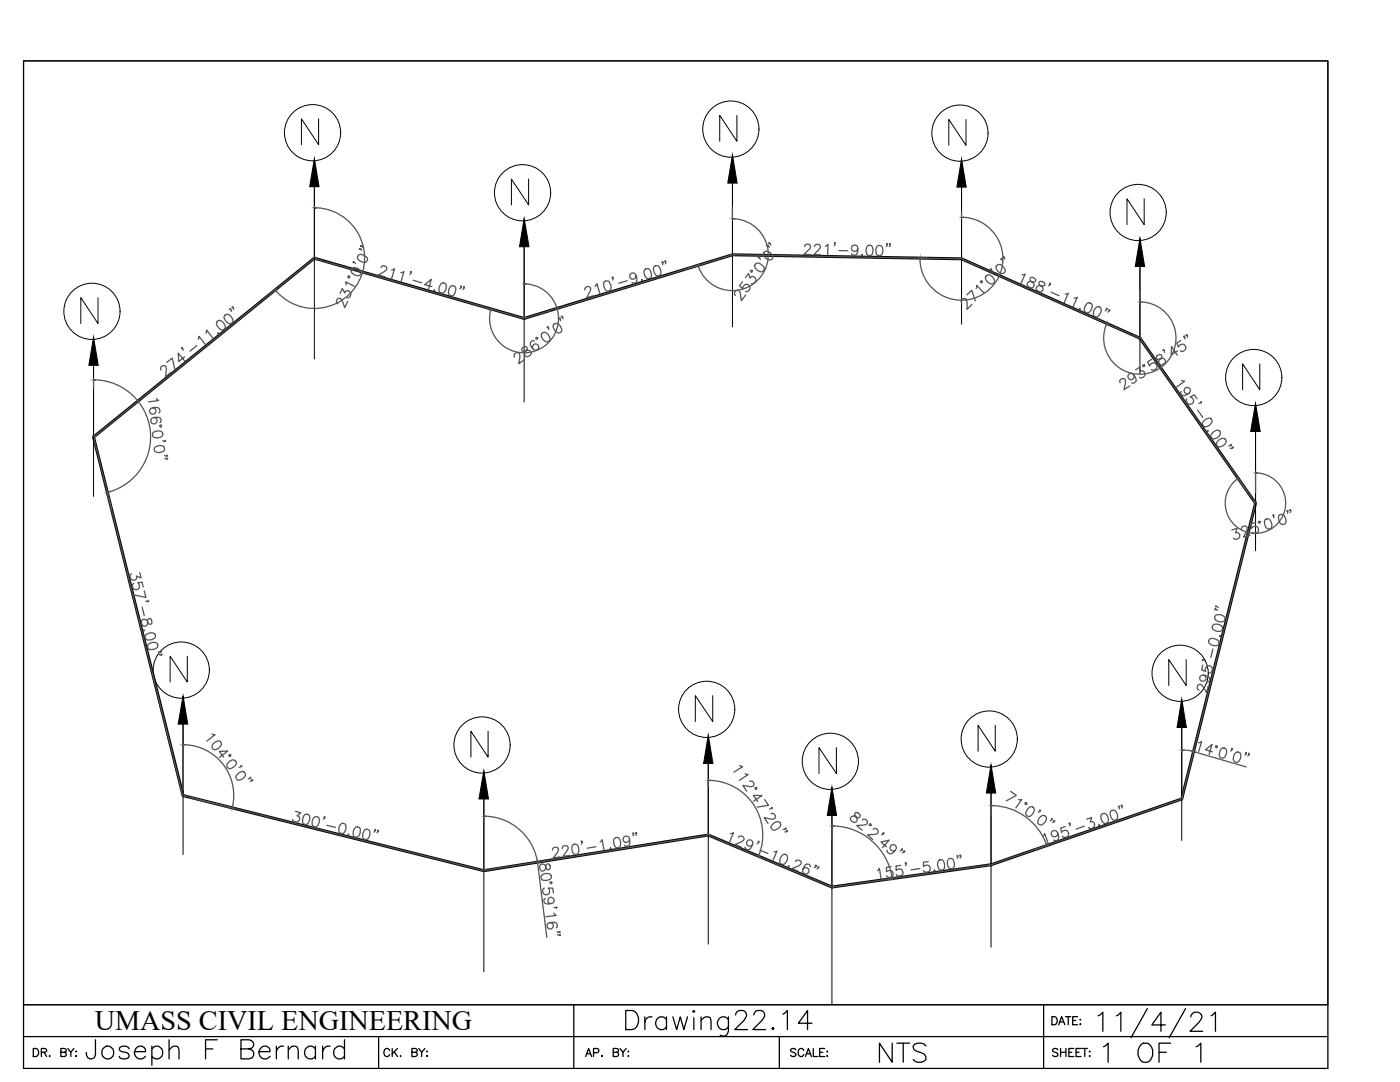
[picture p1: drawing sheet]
<svg xmlns="http://www.w3.org/2000/svg" width="279mm" height="216mm" viewBox="0 0 279 216" stroke-linecap="round" stroke-linejoin="round" font-family="sans-serif">
<defs><g id="words">
<text font-size="9.7" x="218.4" y="208.1">11/4/21</text>
<g font-size="8.8">
<text x="123.8" y="207.8">Drawing22.14</text>
<text x="16.2" y="213.8">Joseph F Bernard</text>
</g>
<g font-size="7.1">
<text x="174.6" y="213.1">NTS</text>
<text x="219.4" y="213.1">1 OF 1</text>
</g>
<text font-size="5.6" x="18.9" y="205.5">UMASS CIVIL ENGINEERING</text>
<g font-size="4.4">
<text x="157" y="212">SCALE:</text>
<text x="209.2" y="212">SHEET:</text>
</g>
</g></defs>
<!-- layer: C-BLDG -->
<path d="M18.7 87.2l44-35.7 41.9 12 41.6-12.7 45.7 .8 35.6 15.9 23.1 32.9-14.8 59-38 13.2-31.8 4.4-24.6-10.4-44.8 7.1-60.1-14.9z" fill="none" stroke="#000" stroke-width=".59"/>
<!-- layer: NS_refrence -->
<g fill="#000" stroke="#000" stroke-width=".2">
<path d="M62.7 31.6l1 5.7h-1.9zM146.2 30.9l.9 5.6h-1.9zM191.9 31.7l.9 5.6h-1.8zM104.6 43.6l1 5.6h-1.9zM227.5 47.5l.9 5.7h-1.8zM18.7 67.3l.9 5.6h-1.9zM250.6 80.5l.9 5.6h-1.9zM36.5 138.9l1 5.6h-1.9zM96.6 153.8l.9 5.6h-1.9zM141.4 146.7l.9 5.7h-1.9zM197.8 152.6l.9 5.6h-1.8zM235.8 139.5l1 5.7h-1.9z"/>
<path d="M166 157.1l1 5.6h-1.9z"/>
</g>
<g fill="none" stroke="#000" stroke-width=".2">
<path d="M62.7 32.4v39.2M63.6 23.7v5.2l-3.4-5.2v5.2M105.5 35.7v5.2l-3.4-5.2v5.2M146.2 31.8v33.4M147.1 23v5.2l-3.5-5.2v5.2M191.9 32.6v32.1M192.8 23.8v5.2l-3.4-5.2v5.2M228.3 39.7v5.1l-3.4-5.1v5.1M19.6 59.4v5.2l-3.5-5.2v5.2M104.6 44.5v35.7M227.5 48.4v26.3M18.7 68.1v31"/>
<path d="M251.4 72.6v5.2l-3.4-5.2v5.2M250.6 81.3v28.6M36.5 139.7v30.8M37.4 130.9v5.2l-3.4-5.2v5.2M142.2 138.8v5.2l-3.4-5.2v5.2M236.7 131.6v5.2l-3.4-5.2v5.2M96.6 154.6v39.3M97.4 145.9v5.2l-3.4-5.2v5.2M141.4 147.5v40.9M166 157.9v42.5M166.9 149.2v5.1l-3.5-5.1v5.1M197.8 153.5v35.5"/>
<path d="M198.6 144.7v5.2l-3.4-5.2v5.2M235.8 140.3v27.4"/>
<circle cx="62.4" cy="26.5" r="5.6"/>
<circle cx="104.3" cy="38.5" r="5.6"/>
<circle cx="145.9" cy="25.8" r="5.6"/>
<circle cx="191.6" cy="26.6" r="5.6"/>
<circle cx="227.1" cy="42.4" r="5.6"/>
<circle cx="18.4" cy="62.1" r="5.6"/>
<circle cx="250.2" cy="75.3" r="5.6"/>
<circle cx="36.2" cy="133.7" r="5.6"/>
<circle cx="235.5" cy="134.3" r="5.6"/>
<circle cx="96.2" cy="148.7" r="5.6"/>
<circle cx="141" cy="141.5" r="5.6"/>
<circle cx="165.7" cy="151.9" r="5.6"/>
<circle cx="197.4" cy="147.5" r="5.6"/>
</g>
<!-- layer: Dimmentions -->
<g fill="none" stroke="#545454" stroke-width=".25">
<path d="M55.1 57.7l-1.1 .9M62.4 51.8l-43.4 35.2M62.6 51.4h.1M62.7 41.2v.2M62.8 51.3v.1M63.1 51.6l41.2 11.9M63.1 41.5a10.1 10.1 0 0 1 8.7 14.3 10.1 10.1 0 0 1-16.7 2.3M67.9 58.5l.4-.9 .5 .9a.68 .68 0 0 1 1.1-.2 .68 .68 0 0 1-.3 1.1h-.3M69.1 56.9l-.1-.6 1.8 .9M70.2 53.7l.2-.2a1.49 1.49 0 0 1 1.7 .8 .7 .7 0 0 1-.7 .7 1.7 1.7 0 0 1-1.3-.9zM70.6 52.2l-.1 .2 .1-.2 .3 .4M71.5 51a.96 .96 0 0 1 1.3 0l.4 .3a.64 .64 0 0 1 .1 .7 .64 .64 0 0 1-.6 .4 1.79 1.79 0 0 1-1.4-.9z"/>
<path d="M71.8 49.6v.1l-.1-.1 .3 .1 .2 .3M72.1 49l-.1 .2 .1-.2 .3 .4M76 53.4l.3-.4a.69 .69 0 0 1 .9 .6l-.2 .4-1.5 .9 1.3 .3M78.1 53.9l.6-.3-.6 2M80 54.4l.6-.2-.5 2M82.1 54.3l-.2-.1 .2 .1-.3 .4M82.5 55.9l1.7 .5M86.2 57.2l-1.4-.4 1.3-1-.6 1.9M86.6 57.9l.2 .1zM88 56.7a.61 .61 0 0 1 .6-.2 .61 .61 0 0 1 .5 .5 1.28 1.28 0 0 1-1 1.5l-.1-.1a.9 .9 0 0 1-.3-1.2zM89.8 57.2a.63 .63 0 0 1 .7-.2 .63 .63 0 0 1 .5 .6 1.71 1.71 0 0 1-.7 1.4 .68 .68 0 0 1-.8-.5zM92.1 57.2h-.1l-.1-.1 .2 .1v.2l-.3 .2"/>
<path d="M92.7 57.3l-.2 .1v-.1l.1-.1v.3l-.2 .2M104.6 56.5v.4M105 56.7a6.9 6.9 0 0 1 6.4 7.6 6.9 6.9 0 0 1-8 6 6.9 6.9 0 0 1-5.5-8.3M116.7 57.9v-.3a.67 .67 0 0 1 1-.3l.2 .3v.2l-.8 1.6 1.3-.4M118.7 57.2l.4-.6 .6 2M120.6 56.3a.7 .7 0 0 1 1 0 1.54 1.54 0 0 1 .2 1.5l-.4 .3a.94 .94 0 0 1-.9-1l-.1-.5zM122.3 55.3v.2l-.2-.1 .2-.1 .1 .2-.1 .4M125.2 56l-1.7 .5M126.9 54.9a.64 .64 0 0 1-.7 .8 .64 .64 0 0 1-.5-.8 .64 .64 0 0 1 1-.3 1.63 1.63 0 0 1 .3 1.7 .57 .57 0 0 1-.9 0M128.1 55.8l.1 .2zM128.7 53.8a.7 .7 0 0 1 1 0 1.86 1.86 0 0 1 .2 1.6 .7 .7 0 0 1-1 0 1.54 1.54 0 0 1-.2-1.6zM130.5 53.3a.66 .66 0 0 1 1-.1 1.76 1.76 0 0 1 .3 1.6 .67 .67 0 0 1-1 0 1.8 1.8 0 0 1-.3-1.5z"/>
<path d="M132.3 52.3l-.2 .1 .2-.1-.1 .5M132.8 52.1v.1h-.2l.2-.1v.6M139.6 52.9l-3 .9M145.8 51l-40.8 12.5M146.1 50.6v.1M146.2 41.4v2.5M146.2 50.6v.1M146.5 43.7a7.2 7.2 0 0 1 5.4 11.4 7.2 7.2 0 0 1-12.5-1.8M146.6 50.8l44.9 .8M148.2 56.2l-.6 .8 .7 .6a.73 .73 0 0 1 .6-.9 .73 .73 0 0 1 .8 .8 .73 .73 0 0 1-.9 .7M148.8 55.4l.6-.8 .3 .9a.66 .66 0 0 1 1-.1 .66 .66 0 0 1-.1 1l-.6 .2M148.8 58.9l-.8 1.1-.3-1.4a.6 .6 0 0 0-.7-.6l-.4 .3v.3l.2 .4"/>
<path d="M150.8 52.7a1.34 1.34 0 0 1 1.8 .9 .68 .68 0 0 1-.9 .6 1.7 1.7 0 0 1-1.1-1.1zM151.4 51.3l-.1 .2 .1-.2 .2 .1 .1 .4M152.6 50.3l.2-.2a1.66 1.66 0 0 1 1.5 1.1 .67 .67 0 0 1-.8 .7 1.06 1.06 0 0 1-.9-1.6zM153.2 48.9l-.1 .2 .1-.2 .2 .2 .1 .3M153.5 48.5l.1 .1h-.2v-.1h.1l.3 .4M160.6 49.2l.1-.3a.67 .67 0 0 1 1 0 .62 .62 0 0 1-.2 .9l-1.1 1h1.4M162.6 49.2v-.3l.3-.2a.67 .67 0 0 1 .8 .4l-.3 .7-1 1h1.4M164.7 49.1l.5-.3v2M166.7 48.5h-.2h.2l-.2 .5M167.4 50h1.8M171.2 49.6a.64 .64 0 0 1-.9 .5 .64 .64 0 0 1-.2-1 .64 .64 0 0 1 1 .1 1.1 1.1 0 0 1-.7 1.7l-.3-.1-.1-.2M172 50.8v.2z"/>
<path d="M173.1 49a.68 .68 0 0 1 1 .3 1.73 1.73 0 0 1-.2 1.6l-.5 .1a1.39 1.39 0 0 1-.3-2zM175.1 49.1a.69 .69 0 0 1 1 .3 1.73 1.73 0 0 1-.2 1.5 .73 .73 0 0 1-1-.3 1.59 1.59 0 0 1 .2-1.5zM177.1 48.7l-.1 .1-.1-.1h.2v.2l-.2 .3M177.7 48.7h-.2l.1-.1 .1 .3-.2 .3M183.4 51.5h1.7M191.9 51.8l-.1 .1M191.9 42.2v1.4M191.9 51.4v.1M192.2 51.8l35 15.6M192.2 43.4a8.3 8.3 0 0 1 8 8.4 8.3 8.3 0 0 1-8.3 8.1 8.3 8.3 0 0 1-8.3-8M193 58.8l.9-.9 .7 2.2M194.8 57.6l.1-.7 1.4 1.5"/>
<path d="M196.9 54.9l.3-.1a1.47 1.47 0 0 1 1.3 1.3 .61 .61 0 0 1-.9 .5 1.02 1.02 0 0 1-.7-1.7zM197.8 53.7v.1h-.1v-.1h.1l.2 .5M198.9 53l.4-.3a1.32 1.32 0 0 1 1.2 1.7l-.2 .1a1.13 1.13 0 0 1-1.5-.9v-.3zM199.9 51.6v.2h-.2v-.2l.3 .2 .1 .3M200.3 51.2l-.1 .2v-.2h.1l.2 .5M204 54.9l.6-.2-.8 1.9M205.7 55.5l-.1 .2a1.04 1.04 0 0 0 .6 .8 .56 .56 0 0 1 .1 .7 .56 .56 0 0 1-.6 .2 .72 .72 0 0 1-.7-.7 .65 .65 0 0 1 .9-.5l.3 .1a.4 .4 0 0 0 .5-.5 .81 .81 0 0 0-1-.3zM207.4 56.3l-.1 .4 .2 .2a.81 .81 0 0 1 .5 1.1 .7 .7 0 0 1-.9 .1 .7 .7 0 0 1-.2-.9 .9 .9 0 0 1 1.1-.1h.3l.2-.3a.71 .71 0 0 0-1.1-.5zM209.6 56.6h-.1l.1-.1a.38 .38 0 0 1-.3 .5M209.8 58.3l1.6 .7M212.6 58.7l.6-.2-.8 1.9M214.4 59.5l.6-.2-.8 1.9"/>
<path d="M227.5 58.1v2.4M18.7 75.6v1.9M19 75.8a11.4 11.4 0 0 1 11 10 11.4 11.4 0 0 1-8.2 12.4M31.2 79.5l.5 .4-2.1 .3M32.1 73.9v-.7a.68 .68 0 0 1 .9-.2l.2 .4-.1 1.7 1-.8M33.3 72.3l1.1-.8 .5 2.2M36.4 69.4l-.2 .2v-.2l.3 .2v.3M36.8 71.2l-1.1 .9-.1-1.7 1.3 1.7M39.3 69l-1.4 1.1M39.6 67.7l.1-.6 1.3 1.6M41.1 66.5l.1-.6 1.3 1.6M43.3 64.1l.2-.1a1.22 1.22 0 0 1 1.3 1.6l-.1 .1a.92 .92 0 0 1-1.2-.5l-.3-.8z"/>
<path d="M43.5 66.5h.1v.1h-.2zM44.9 62.9l.1-.1a1.37 1.37 0 0 1 1.5 1.3 .7 .7 0 0 1-.9 .4 1.91 1.91 0 0 1-.9-1.3zM46 61.6l-.2 .2v-.2h.2l.1 .5M46.4 61.3l-.1 .1 .1-.1 .2 .5M69.4 60.2l-.6 1.2-.5-1.3a.62 .62 0 0 0-.8-.5l-.4 .5 .1 .3 .2 .2M97.7 61.6l.4 .1M102.7 71.2l-.1-.4a.73 .73 0 0 1 .8-.4 .7 .7 0 0 1 .4 .8l-.3 1.4 1.1-.8M104.3 69.4l-.2 .3a.46 .46 0 0 0 .6 .4 .73 .73 0 0 1 .8-.2 .73 .73 0 0 1 .5 .7 .7 .7 0 0 1-.6 .6 .7 .7 0 0 1-.7-.4 .94 .94 0 0 1 .5-1 .41 .41 0 0 0-.3-.7zM104.6 63.3v.1l.1-.1M106.6 68a.6 .6 0 0 0-.6 .1 .6 .6 0 0 0-.2 .6 1.23 1.23 0 0 0 1.4 1.1 .64 .64 0 0 0 .2-.9 .64 .64 0 0 0-.8-.2 .64 .64 0 0 0-.3 .9M108.2 66.5l.4-.2a1.53 1.53 0 0 1 1.2 1.5 .65 .65 0 0 1-1 .3 1.26 1.26 0 0 1-.6-1.6zM109.3 65.2v.2h-.1l.1-.2 .2 .5"/>
<path d="M110.5 64.7l.2-.1a1.31 1.31 0 0 1 1.4 1.4 .65 .65 0 0 1-.9 .3 1.71 1.71 0 0 1-.8-1.3zM111.7 63.5l-.2 .1v-.1h.2l.1 .5M112.2 63.1l-.2 .1 .2-.1 .1 .5M191.9 60.5l-.1-.3 .1-.3 .5-.3a.4 .4 0 0 1 .5 .4l.1 1.7 1-1M215.3 61.6h.2l.1 .1zM216.9 60.6a.64 .64 0 0 1 .7-.1 .64 .64 0 0 1 .4 .6 1.6 1.6 0 0 1-.8 1.3 .71 .71 0 0 1-.8-.6zM218.7 61.4a.64 .64 0 0 1 1 .1 1.61 1.61 0 0 1-.8 1.7 .7 .7 0 0 1-.7-.6l.1-.5zM220.9 64.6l.2 .1M220.9 61.6h-.1h.1l-.3 .4M221.5 61.9l-.2-.1 .2 .1-.4 .4M223.6 76.4l-.1-.5 .1-.2a.67 .67 0 0 1 .9-.1l.1 .8-.3 1.4 1.2-.8M226.3 74.8a.63 .63 0 0 1-.5 .9 .63 .63 0 0 1-.7-.7 .63 .63 0 0 1 .9-.5 1.71 1.71 0 0 1 .7 1.6 .61 .61 0 0 1-.8 .3"/>
<path d="M226.7 73.8l.8-.6v1a.66 .66 0 0 1 1 .2 .66 .66 0 0 1-.5 1h-.3l-.3-.1M227.5 67.6l-.1 .1M227.7 67.4h-.1M227.7 67.8l22.7 32.3M227.9 60.3a7.2 7.2 0 0 1 6.7 8.3 7.2 7.2 0 0 1-9 5.8 7.2 7.2 0 0 1-4.9-9.5M229.9 71.7l-.9 .5 .4 .8a.74 .74 0 0 1 1-.6 .74 .74 0 0 1 .4 1 .74 .74 0 0 1-1 .3M230.9 71l-.1 .2a.4 .4 0 0 0 .5 .5 .85 .85 0 0 1 1.3 .2 .67 .67 0 0 1-.5 .8 .67 .67 0 0 1-.8-.5v-.3l.5-.5a.42 .42 0 0 0-.2-.7zM232.2 69.8v.1h-.1l.1-.1 .2 .1v.4M235 70l-1.3 .8 .1-1.7 1.2 1.8M235.6 67.9l-.8 .6 .4 .8a.73 .73 0 0 1 .9-.6 .73 .73 0 0 1 .5 1 .73 .73 0 0 1-1.1 .3M235.7 78.1a.58 .58 0 0 0 .1 .7 .58 .58 0 0 0 .6 .2 1.16 1.16 0 0 0 1.1-1.4 .65 .65 0 0 0-.9-.2 .65 .65 0 0 0-.2 .9 .65 .65 0 0 0 .9 .2M235.8 75.9l.6 .2-1.7 1.2"/>
<path d="M236.4 67.1l-.1 .2-.1-.1v-.1h.2l.1 .5M236.9 79.6a.72 .72 0 0 0 .3 1 .72 .72 0 0 0 1-.5 .72 .72 0 0 0-.7-.9l.8-.4 .6 .8M236.9 66.8v.1h-.2v-.1l.3 .2v.3M18.5 87l.1 .1M18.8 87.6l17.6 70.8M18.8 87.2h.1M21.4 98l.9 3.6M30.4 81.4a.64 .64 0 0 1 .7 .8 .64 .64 0 0 1-1 .3 .64 .64 0 0 1 0-1 1.71 1.71 0 0 1 1.7 0 .57 .57 0 0 1-.1 .9M30.5 86.4a1.33 1.33 0 0 1 2 0v.3a1.23 1.23 0 0 1-2.1 .2zM30.7 83.3a.65 .65 0 0 1 .6 .9 .65 .65 0 0 1-1 .3 .65 .65 0 0 1 0-1.1 2.2 2.2 0 0 1 1.7 0 .57 .57 0 0 1-.1 .9M30.9 89.3a1.29 1.29 0 0 1 1.9 .1l.1 .2a.92 .92 0 0 1-1.1 .7h-.6a.66 .66 0 0 1-.3-1zM32.5 87.9l.5 .2 .1-.1-.2-.1v.1l.1 .1"/>
<path d="M32.8 90.8l.5 .2v-.2v.2M32.9 91.4l.3 .2 .3-.1-.1-.1-.1 .1 .1 .1M239 81.8l1 1.5M239.8 80.3h-.2v-.1l.2 .1-.2 .1h-.4M240.4 83.8a.96 .96 0 0 1 1.3-.2l.1 .2a1.01 1.01 0 0 1-.6 1.2l-.5 .1a.62 .62 0 0 1-.6-.2 .62 .62 0 0 1 0-.7zM241 86h.1l-.1 .1h-.1zM242.1 86.2a.86 .86 0 0 1 1.4 0 1.32 1.32 0 0 1-1.4 1.4 .71 .71 0 0 1-.3-1zM243.2 87.8a.9 .9 0 0 1 1.4 0 1.32 1.32 0 0 1-1.4 1.4 .68 .68 0 0 1-.3-1zM245.7 88.9l-.1-.1v-.1l.1 .2-.5 .1M246.1 89.3h-.2l.1-.1 .1 .1-.2 .2h-.4M246.9 95.3l2.1 2.9M250.6 94.1v4.2"/>
<path d="M250.9 94.4a6 6 0 0 1 5.3 8 6 6 0 0 1-9.2 2.9 6 6 0 0 1-.2-9.6M26.7 116.4a.74 .74 0 0 0-.1 1.1 .74 .74 0 0 0 1.1-.1 .74 .74 0 0 0-.2-1.1l.9-.1 .2 .9M27.9 114.3l.3 1-1-.4a.65 .65 0 0 1-.5 .9 .65 .65 0 0 1-.7-.7l.2-.6M28.8 117.9l.3 1.3-2.2-.5M29.1 119.9l.5 .1-.1-.2 .1 .2M245.8 105.7l1.1-.3-.4 .9a.66 .66 0 0 1 .9 .5 .66 .66 0 0 1-.6 .8h-.4l-.2-.2M247.8 105.7v-.4l.2-.2 .6-.1a.41 .41 0 0 1 .3 .6l-.7 1.6 1.3-.4M250.3 100.4h.1M250.5 100.8l-14.6 58.3M250.5 104.3l-.9 .3 .2 .8a.74 .74 0 0 1 1-.3 .74 .74 0 0 1 .2 1.1 .74 .74 0 0 1-1.1 0M250.8 100.3h-.1M252.4 103.8a.63 .63 0 0 1 1 0 1.69 1.69 0 0 1 .3 1.5 .7 .7 0 0 1-1 0 1.69 1.69 0 0 1-.3-1.5z"/>
<path d="M254.2 102.8l-.2 .1 .1-.2 .2 .3-.1 .3M255.2 102.9a.67 .67 0 0 1 1.1 0 1.86 1.86 0 0 1 .2 1.5 .7 .7 0 0 1-1 0 1.69 1.69 0 0 1-.3-1.5zM257 101.9l-.2 .1 .2-.1v.5M257.6 101.7l-.2 .1 .2-.1v.2l-.1 .4M28.2 123.9a.64 .64 0 0 1 .6-.3 .64 .64 0 0 1 .6 .4l.2 .4a.41 .41 0 0 0 .7 0 .76 .76 0 0 0-.5-1l-.3 .2v.2a.9 .9 0 0 1-.7 1.2l-.2-.1a.99 .99 0 0 1-.4-1zM28.4 121.1l.4 1.8M28.7 125.7l.1 .1-.1 .1-.1-.1zM29.2 126.6a1.34 1.34 0 0 1 1.8 .1v.1a.95 .95 0 0 1-1 .9h-.5a.63 .63 0 0 1-.5-.5 .63 .63 0 0 1 .2-.6zM29.5 128.7a1.3 1.3 0 0 1 2-.1v.1a1.17 1.17 0 0 1-2 .5zM31.6 130l.5 .1 .1-.1-.1-.1-.1 .1 .1 .1M31.8 130.6l.5 .1v-.1l-.1-.1 .1 .2M240 132.7l-.2 1 .8 .3a.74 .74 0 0 1 .3-1.1 .74 .74 0 0 1 1 .4 .74 .74 0 0 1-.5 1"/>
<path d="M240 131.6v.2l-.1-.1 .1-.1 .2 .1 .3 .2M240.2 134.7a.63 .63 0 0 1 .4 1 .63 .63 0 0 1-1.1 0 .63 .63 0 0 1 .4-1 1.88 1.88 0 0 1 1.5 .6 .62 .62 0 0 1-.4 .8M241.1 136.9l-.3 1.3-.7-1.2a.65 .65 0 0 0-1-.3 .67 .67 0 0 0 0 .8l.2 .2M241.4 127.5a1.38 1.38 0 0 1 1.9 .8l-.1 .2a.93 .93 0 0 1-1.3 .2l-.4-.2a.67 .67 0 0 1-.1-1zM242.1 129.5l-.5 1.7M242.1 124.7a1.52 1.52 0 0 1 1.9 .4 .71 .71 0 0 1-.5 .9 1.66 1.66 0 0 1-1.5-.6l-.1-.3zM242.5 121.5l.1 .1-.1 .1-.1-.1 .1-.1 .5 .3M242.6 122.8a1.52 1.52 0 0 1 1.8 .4 .64 .64 0 0 1-.5 .9 1.07 1.07 0 0 1-1.5-1.1zM242.7 120.9v.2h-.1l.1-.2 .2 .1 .2 .2M243.4 126.9l.1-.1 .1 .2zM36.5 158.9l-.1 .1M36.5 148.4v9.2"/>
<path d="M36.8 158.7l-.1 .1M36.9 158.8l59.3 14.9M36.9 148.6a10.1 10.1 0 0 1 9.5 12.2M42.3 146.5l.6 .1-1.6 1.3M42.7 148.3a.89 .89 0 0 1 1.4-.1 .92 .92 0 0 1-.5 1.2l-.5 .2a.63 .63 0 0 1-.7-.3 .63 .63 0 0 1 0-.7zM44.7 151.1l-.9-1.2h1.7l-1.7 1.2M45.9 151.8l.5-.2a.65 .65 0 0 1 .6 .3 .65 .65 0 0 1 .1 .7 1.71 1.71 0 0 1-1.4 .8 .64 .64 0 0 1-.4-1zM47.7 154.2l.5-.2a.63 .63 0 0 1 .7 .2 .63 .63 0 0 1 0 .7 1.71 1.71 0 0 1-1.4 .8 .67 .67 0 0 1-.3-.9zM48.2 152.9l-.1-.1h.2l-.1 .1-.5 .2M50 155.2l-.1-.1 .1 .1-.5 .2M50.4 155.7h-.2l.1-.2 .1 .2-.5 .2M141.4 155.5v1.5"/>
<path d="M141.7 155.7a10.9 10.9 0 0 1 9.8 14.8M147.6 152.7l.6 .3-1.7 1.1M148.7 154.4l.6 .2-1.7 1.1M149.6 155.9l.3-.1 .3 .2a.67 .67 0 0 1 .1 .8l-.7 .2-1.3-.3 .7 1.2M150.4 159.9l1.7-1.1-1.7-.1 .8 1.2M152.6 159.6l.8 1.1-2.3 .3M201.7 157.9l1.1 .8-2 1.1M203.3 159.6l.6-.1-1.2 1.7M235.5 159.6l-37.4 12.8M235.6 159.4h.1M235.8 149.6v.3M235.9 159.6v.1"/>
<path d="M236.2 149.7l1.6 .2M238.2 149.9l.3 .1M238.3 149.8l-.2 .4M238.5 150.1l10.2 2.9M239.2 148.2l.6-.2-.6 1.9M242 150l-1.4-.4 1.3-1.1-.6 2M243.7 149.5a.63 .63 0 0 1 .7-.3 .63 .63 0 0 1 .4 .6 1.71 1.71 0 0 1-.6 1.5 .64 .64 0 0 1-.9-.6zM246 149.4h-.3h.3l-.4 .5M246.5 150.3a.66 .66 0 0 1 .7-.2 .66 .66 0 0 1 .5 .5 1.72 1.72 0 0 1-.7 1.5 .69 .69 0 0 1-.9-.6l.2-.8zM248.8 150.2l-.2 .1v-.1l.1-.1v.4l-.2 .2M249.3 150.4l-.1 .1-.1-.1 .2-.1v.1l-.3 .4M59 161.9l1 .3-.7 .6a.7 .7 0 0 1 .3 1.1 .7 .7 0 0 1-1.2-.2v-.2"/>
<path d="M60.7 162.7a.64 .64 0 0 1 .6-.2 .64 .64 0 0 1 .5 .5 1.77 1.77 0 0 1-.5 1.5 .7 .7 0 0 1-.9-.5zM62.6 163.2a.64 .64 0 0 1 .6-.2 .64 .64 0 0 1 .5 .5 1.34 1.34 0 0 1-.8 1.5l-.2-.1a.92 .92 0 0 1-.3-1.2zM64.9 163.1l-.2 .1-.1-.2 .2-.1v.3l-.3 .3M65.2 164.7l1.8 .4M67.9 164.5a.72 .72 0 0 1 1.1 0 1.36 1.36 0 0 1-.8 1.8h-.2a.99 .99 0 0 1-.3-1.3zM69.4 166.5h.2v.1l-.1 .1zM70.8 165.3a.62 .62 0 0 1 .6-.3 .62 .62 0 0 1 .5 .5 1.31 1.31 0 0 1-.9 1.5h-.1a1.13 1.13 0 0 1-.1-1.7zM72.7 165.7a.64 .64 0 0 1 .7-.2 .64 .64 0 0 1 .4 .5 1.3 1.3 0 0 1-.9 1.5h-.1a1.13 1.13 0 0 1-.1-1.8zM74.9 165.6l-.1 .1v-.2h.1v.3l-.3 .2M75.5 165.7h-.2l.1-.1 .1 .1-.3 .5M96.5 173.5l.1 .1v-.1M96.6 162.6v1"/>
<path d="M96.9 162.9a10.9 10.9 0 0 1 10.3 8.7M107.3 172l1.8 15.1M107.9 172.6a.64 .64 0 0 1 1 .3l.2 .4a.38 .38 0 0 0 .3 .3 .38 .38 0 0 0 .3-.2 .71 .71 0 0 0-.3-1h-.2l-.2 .3a.74 .74 0 0 1-.2 .9 .74 .74 0 0 1-.9 .1 .87 .87 0 0 1 0-1.1zM108 174.7a1.34 1.34 0 0 1 2 .1v.2a.92 .92 0 0 1-1.1 .7l-.5-.1a.66 .66 0 0 1-.4-.9zM108.6 177.2a.74 .74 0 0 0-.1 1.1 .74 .74 0 0 0 1.1 0 .74 .74 0 0 0-.2-1.1h.9l.1 1M108.7 171.8l-1.7 .3M108.8 179.3a.59 .59 0 0 0-.2 .6 .59 .59 0 0 0 .4 .4 1.61 1.61 0 0 0 1.5-.3 .64 .64 0 0 0-.3-.9 .64 .64 0 0 0-.9 .5 .64 .64 0 0 0 .7 .7M110.3 169.6l.1-.4a.67 .67 0 0 1 1 .1l-.1 .8-.9 1.1 1.4-.2M112.2 169.3l.2-.4a.67 .67 0 0 1 1 .1l-.1 .5-.9 1.4 1.3-.2M114.3 168.6a.69 .69 0 0 1 1 .1 1.7 1.7 0 0 1 .1 1.6 .69 .69 0 0 1-1.1-.1 1.7 1.7 0 0 1 0-1.6zM116.2 167.9l-.1 .1-.1-.1v-.1l.2 .3-.2 .3M118.9 169l-1.7 .2"/>
<path d="M119.8 168l.4-.4 .3 2M121.8 169.3h.2zM122.6 167.3a.62 .62 0 0 1 1.1 .1 1.7 1.7 0 0 1 0 1.6 .69 .69 0 0 1-1-.1 1.7 1.7 0 0 1-.1-1.6zM125.6 167.4a.64 .64 0 0 1-.7 .7 .64 .64 0 0 1-.5-.9 .64 .64 0 0 1 1.1-.2 1.89 1.89 0 0 1 0 1.7 .61 .61 0 0 1-.9 0M126.4 166.3v.1l-.2-.1 .1-.1 .2 .3-.2 .3M127 166.2h-.2h.2l-.1 .5M141 166.7l-44.1 7M141.4 166.4v.1M141.7 166.8l24 10.1M145.8 166.3l.6-.1-.8 1.9M147.4 167.1l.5-.3 .5 .3a.45 .45 0 0 1-.1 .7l-1.6 .7 1.3 .5M150.2 168.5a.64 .64 0 0 1-1 .2 .64 .64 0 0 1 .1-1 .64 .64 0 0 1 .9 .4 1.87 1.87 0 0 1-.8 1.4 .6 .6 0 0 1-.7-.5"/>
<path d="M151.2 170.8l.4 .1M151.5 168l-.2-.1 .2 .1-.4 .4M151.6 169.6l1.6 .7M153.9 162.4l.4-.1 .2 .1 .2 .4v.3a.64 .64 0 0 1-.8 .3l-1.4-.2 .8 1.1M154.1 161.3l-.1-.2 .1 .2-.5 .1M154.3 164.3a.89 .89 0 0 1 1.4 0 .92 .92 0 0 1-.6 1.1l-.5 .3a.63 .63 0 0 1-.6-.3 .63 .63 0 0 1 0-.7zM154.5 170l.6-.2-.8 1.9M156.1 170.7a.62 .62 0 0 1 .7-.2 .62 .62 0 0 1 .4 .6 1.75 1.75 0 0 1-.8 1.4 .7 .7 0 0 1-.8-.7zM156.8 165.4h-.1v-.2l.1 .2-.1 .1h-.4M157.1 165.9v-.2h.1l-.2 .3h-.4M157.3 172.9l.1-.1 .1 .2zM158.8 171.9v-.1a.65 .65 0 0 1 .7-.1 .65 .65 0 0 1 .4 .6l-.6 .5-1.2 .5 1.2 .6"/>
<path d="M161.8 172.9a.61 .61 0 0 0-.5-.5 .61 .61 0 0 0-.6 .2 1.19 1.19 0 0 0-.2 1.7 .65 .65 0 0 0 .9-.3 .65 .65 0 0 0-.3-.8 .65 .65 0 0 0-.9 .3M162.9 172.8h-.1l-.1-.1 .2 .1-.4 .3M163.4 173l-.2-.1h.2v.3l-.3 .2M166 177.1l.1 .1M166 164.5v2.8M166.1 176.8v.1M166.4 164.8a12.2 12.2 0 0 1 11.6 10.1M170.6 162.3v.4a.87 .87 0 0 1 .2 1.3 .71 .71 0 0 1-.9-.2 .71 .71 0 0 1 .1-.9 1.05 1.05 0 0 1 1.3 .3l.3-.3a.68 .68 0 0 0-.9-.7zM172.1 163.6l.4-.2 .5 .3 .1 .4-.2 .4-1.9 .2 1 1M174.2 165.5l.3-.2 .4 .1 .3 .2 .1 .3a.67 .67 0 0 1-.8 .6l-1.4 .1 1.1 .9M175.1 173.7l.4-.4 .3 2M176.4 166.3h-.2v-.1l.2 .1-.1 .2h-.4"/>
<path d="M176.9 169l-1.1-1 1.7-.4-1.4 1.6M177.8 172.9l-.9 .2v.8a.74 .74 0 0 1 1.1-.1 .74 .74 0 0 1 0 1.1 .74 .74 0 0 1-1.1-.1M178.4 175.3l-1.9 .3M178.7 169.6a.63 .63 0 0 1-1-.2 .63 .63 0 0 1 .5-.9 .63 .63 0 0 1 .7 .7 1.72 1.72 0 0 1-1.3 1.2 .59 .59 0 0 1-.5-.7M179.8 172.7l-1 .1 .1 .9a.74 .74 0 0 1 1.1-.2 .74 .74 0 0 1 0 1.2 .74 .74 0 0 1-1.1-.2M180.1 169.5h-.1v-.1h.1v.1l-.5 .3M180.6 169.9h-.2v-.1h.1l.1 .1-.5 .2M180.8 172.2v.1h-.2l.1-.2 .1 .1-.1 .5M183.6 173.3l-1.8 .3M185.3 171.9l-1 .1v.9a.72 .72 0 0 1 1.1-.1 .72 .72 0 0 1 0 1.1 .72 .72 0 0 1-1.1-.2M186.5 173.6l.1 .1-.1 .1-.1-.1zM187.3 171.7a.66 .66 0 0 1 1 .2 1.89 1.89 0 0 1 0 1.5 .69 .69 0 0 1-1-.1 1.63 1.63 0 0 1 0-1.6z"/>
<path d="M189.3 171.5a.64 .64 0 0 1 .9 .1 1.78 1.78 0 0 1 .1 1.6 .66 .66 0 0 1-1-.2 1.55 1.55 0 0 1 0-1.5zM191.1 170.8v.1l-.1-.1 .1-.1 .1 .3-.2 .3M191.7 170.7l-.1 .1-.1-.1 .1-.1 .2 .3-.2 .3M197.4 172.6l-31 4.4M197.8 172.7v.1M197.8 160.5v2.4M197.8 172.7l.1 .1M198.1 160.7a11.8 11.8 0 0 1 10.7 7.6M205.1 161.4l.3-.3a.64 .64 0 0 1 .8 0 .64 .64 0 0 1 .2 .7 1.72 1.72 0 0 1-1 1.1 .67 .67 0 0 1-.7-.8zM207.5 163.2l.4-.4a.64 .64 0 0 1 .7 0 .64 .64 0 0 1 .2 .7 1.09 1.09 0 0 1-1.5 1 1 1 0 0 1 .2-1.3zM207.6 161.8l-.1-.1 .1-.1-.1 .3-.3 .2M208.2 166.8l.3-.5 .7 2"/>
<path d="M209.2 168.6l-2.5 .9M210 163.5h-.1l-.1-.1 .2 .1-.4 .3M210.5 163.8l-.1 .1v-.2h.1l-.1 .3-.3 .1M211.1 166.2a.65 .65 0 0 1-.6 .8 .65 .65 0 0 1-.7-.8 .65 .65 0 0 1 1-.4 1.98 1.98 0 0 1 .4 1.7 .66 .66 0 0 1-.9 .1M212.6 164.9l-.9 .3 .2 .9a.73 .73 0 0 1 1-.3 .73 .73 0 0 1 .2 1.1 .73 .73 0 0 1-1.1 0M213.5 164.3l-.1 .1-.1-.1 .1-.1 .1 .1v.5M216.4 164.8l-1.6 .6M216.9 163.4l1-.3-.3 .9a.66 .66 0 0 1 .9 .5 .66 .66 0 0 1-.7 .8l-.6-.2M219.3 164.6h.2l-.1 .2zM219.8 162.6a.66 .66 0 0 1 1-.1 1.37 1.37 0 0 1 .1 1.8h-.2a1.26 1.26 0 0 1-.9-1.7zM221.6 161.9a.71 .71 0 0 1 1.1 0 1.05 1.05 0 0 1-.2 1.8 1.31 1.31 0 0 1-.9-1.8zM223.4 160.9l-.1 .1h-.1v-.2l.2 .3v.3"/>
<path d="M223.9 160.7l-.2 .1 .2-.1 .1 .2-.1 .3M109.8 184.1a.65 .65 0 0 1 .6 .8 .65 .65 0 0 1-1 .4 .65 .65 0 0 1 0-1.1 1.8 1.8 0 0 1 1.7 0 .57 .57 0 0 1-.1 .9M110.5 182.2l.5 .5-2.1 .2M110.6 181l.3 .2 .3-.1-.1-.1v.1M111.2 185.9l.5 .2 .1-.2-.1-.1-.1 .2 .1 .1M111.3 186.5l.3 .1 .2-.1v-.1v.2"/>
<circle cx="69.6" cy="55.3" r=".19"/>
<circle cx="150" cy="54.1" r=".19"/>
<circle cx="195.9" cy="56.2" r=".19"/>
<circle cx="107.1" cy="67.5" r=".19"/>
<circle cx="228.2" cy="73" r=".19"/>
<circle cx="32.1" cy="85" r=".19"/>
<circle cx="251.3" cy="104.2" r=".19"/>
<circle cx="45.9" cy="150.7" r=".19"/>
<circle cx="150.9" cy="157.3" r=".19"/>
<circle cx="242.8" cy="149" r=".19"/>
<circle cx="110" cy="176.1" r=".19"/>
<circle cx="173.7" cy="164.6" r=".19"/>
<circle cx="204.7" cy="160.3" r=".19"/>
</g>
<g fill="#545454" stroke="#545454" stroke-width=".2">
<path d="M36.5 158.8h.4v.1z"/>
<path d="M96.2 173.6l.4 .1h-.4z"/>
<path d="M36.4 158.4h.1v.4z"/>
<path d="M18.7 87.2l.1 .3-.1 .1z"/>
<path d="M18.9 86.9l.1 .1-.3 .2z"/>
<path d="M62.4 51.7l.3-.2-.2 .3z"/>
<path d="M62.7 51.5l.4 .1v.1z"/>
<path d="M104.3 63.4l.3 .1h-.3z"/>
<path d="M104.6 63.5l.3-.1 .1 .1z"/>
<path d="M145.8 50.9l.4-.1-.4 .2z"/>
<path d="M146.2 50.8h.4v.1z"/>
<path d="M191.5 51.6h.4l-.4 .1z"/>
<path d="M191.9 51.6l.4 .1-.1 .2z"/>
<path d="M227.2 67.3l.3 .2-.4-.1z"/>
<path d="M227.5 67.5l.3 .2-.1 .1z"/>
<path d="M250.3 100.2l.1-.1 .2 .3z"/>
<path d="M250.6 100.4l-.1 .4h-.1z"/>
<path d="M235.9 159l.1 .1-.2 .3z"/>
<path d="M197.8 172.6l.4-.1z"/>
<path d="M235.5 159.5l.3-.1-.3 .2z"/>
<path d="M197.4 172.6h.4l-.4 .1z"/>
<path d="M166 177l.4-.1v.1z"/>
<path d="M141.4 166.6l.3 .1v.1z"/>
<path d="M165.7 176.9v-.1l.3 .2z"/>
<path d="M96.6 173.7l.3-.1v.1z"/>
<path d="M141 166.6h.4l-.4 .2z"/>
<path d="M46.4 160.8v.4z"/>
<path d="M36.5 148.6h.4z"/>
<path d="M21.4 98.3l.4-.1z"/>
<path d="M18.7 75.8h.4z"/>
<path d="M54.9 57.9l.3 .2-.1 .1z"/>
<path d="M62.7 41.5l.4-.1v.2z"/>
<path d="M98 61.6v.4h-.2z"/>
<path d="M104.6 56.6h.4v.1z"/>
<path d="M139.3 53l.2 .3h-.1z"/>
<path d="M146.2 43.6h.4v.1z"/>
<path d="M183.6 51.5v.4z"/>
<path d="M191.9 43.4l.4-.1v.1z"/>
<path d="M220.9 64.6l-.1 .3z"/>
<path d="M227.5 60.3l.4-.1v.2z"/>
<path d="M246.8 95.6l.3-.1-.3 .3z"/>
<path d="M250.6 94.4l.3-.1v.1z"/>
<path d="M237.9 149.8l.3 .2-.4-.1z"/>
<path d="M235.8 149.7l.4-.1v.2z"/>
<path d="M208.7 168.4l.2-.1v.4z"/>
<path d="M197.8 160.7h.4v.1z"/>
<path d="M178 175h.1v.3z"/>
<path d="M166 164.8h.4v.1z"/>
<path d="M151.5 170.5h.1l-.2 .4z"/>
<path d="M141.4 155.7h.3v.1z"/>
<path d="M107.1 171.7h.2v.3z"/>
<path d="M96.6 162.9l.3-.1v.1z"/>
</g>
<!-- layer: 0 -->
<path d="M4.7 12.1h260.3v188.4h-260.3z" fill="none" stroke="#000" stroke-width=".2"/>
<g fill="none" stroke="#000" stroke-width=".25">
<path d="M4.7 12.1h260.3v201.1h-260.3zM4.7 206.8h260.3M4.7 200.5h260.3M6.6 209.2h.6a.88 .88 0 0 1 .5 .8 .88 .88 0 0 1-.5 .8h-.6zM8.3 210l.8-.1 .2-.4-.4-.3h-.6v1.6M8.8 210l.5 .8M9.8 210.7h.2zM12.1 210l1.1-.2v-.4l-.4-.2h-.7v1.6h.7l.4-.1v-.6l-.4-.1M75.6 206.8v6.4M77.8 209.6a.59 .59 0 0 0-.7-.4 .59 .59 0 0 0-.5 .6v.4a.59 .59 0 0 0 .5 .6 .59 .59 0 0 0 .7-.4M78.3 209.2v1.6M78.7 209.9l.6 .9"/>
<path d="M79.3 209.2l-1 1.1M79.9 210.7v.1zM82.2 210l.9-.1 .2-.4-.4-.3h-.7v1.6h.7l.3-.1 .1-.4-.4-.3M83.6 209.2l.6 .8v.8M84.8 209.2l-.6 .8M85.2 209.8v.1zM85.2 210.7v.1zM114.5 200.5v12.7M116.9 210.8l.6-1.6 .6 1.6M117.1 210.3h.8M118.4 210.1l1-.1 .1-.2-.1-.5-1-.1v1.6M120.1 210.7h.1z"/>
<path d="M155.5 206.8v6.4M208.3 200.5v12.7M209.9 202.9a.87 .87 0 0 1 1 .4 .87 .87 0 0 1-.2 1.1l-.8 .1zM211.3 204.5l.6-1.6 .6 1.6M211.5 203.9h.8M212.6 202.9h1.1M213.2 202.9v1.6M214.1 203.6h.6M215.1 202.9h-1v1.6h1"/>
</g>
<use href="#words"/>
</svg>
